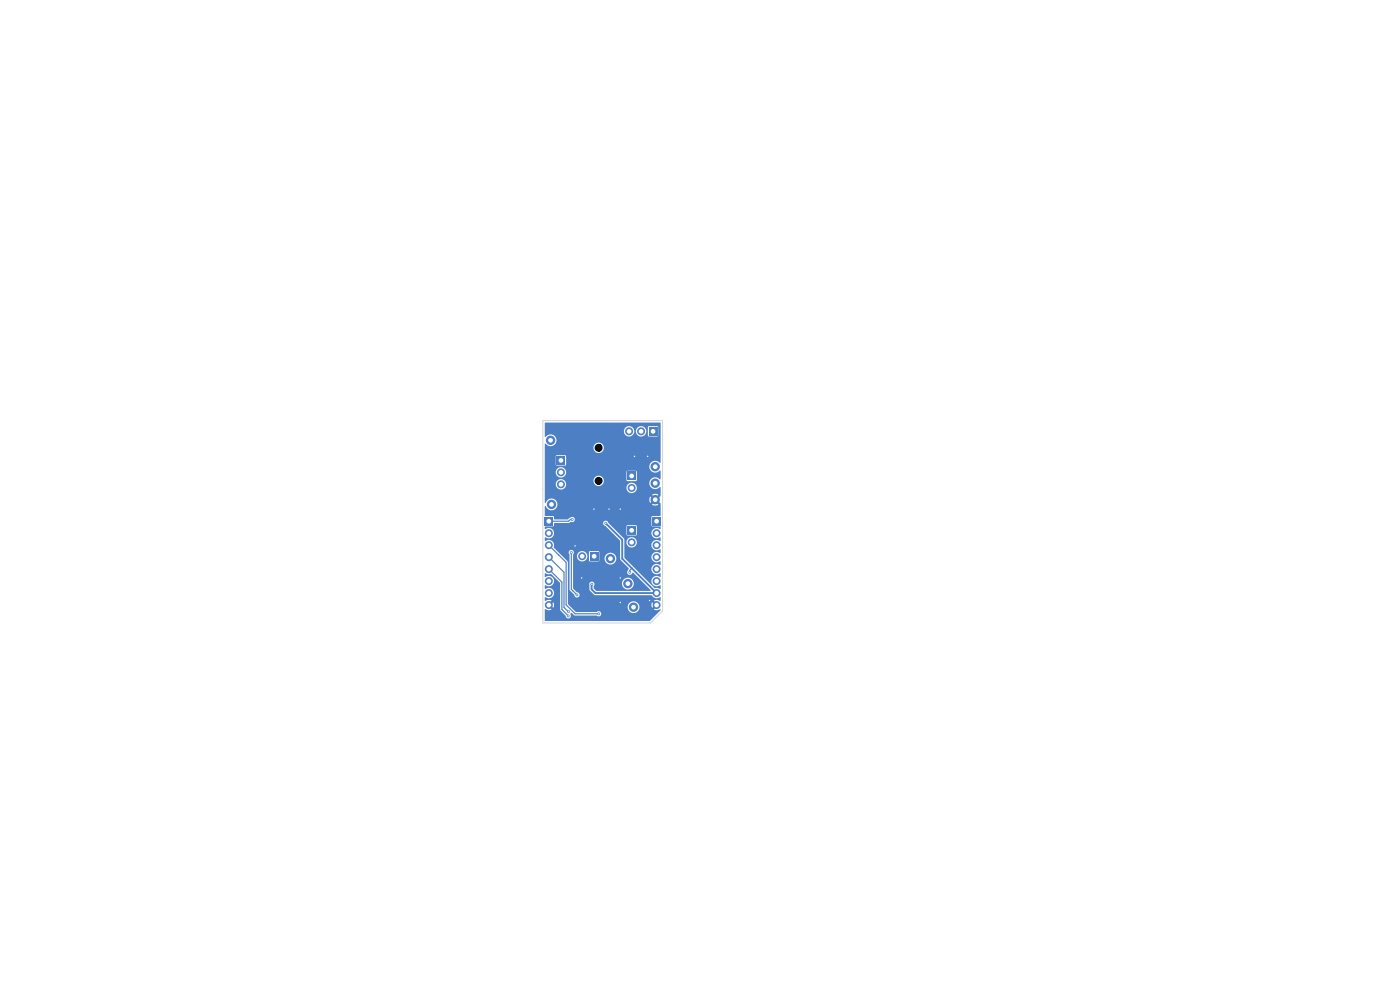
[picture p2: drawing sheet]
<svg xmlns="http://www.w3.org/2000/svg" width="297mm" height="210mm" viewBox="0 0 297 210" stroke-linecap="round" stroke-linejoin="round" font-family="sans-serif">
<g fill="#4d7fc4">
<path d="M125.2 117.2h1.7v1.7h-1.7z"/>
<path d="M115.6 109.7h1.7v1.7h-1.7z"/>
<path d="M133.2 111.7h1.6v1.7h-1.6z"/>
<path d="M137.7 90.7h1.7v1.7h-1.7z"/>
<path d="M138.4 109.7h1.7v1.7h-1.7z"/>
<path d="M118.1 96.8h1.7v1.7h-1.7z"/>
<path d="M133.2 100.1h1.6v1.7h-1.6z"/>
<circle cx="123.5" cy="118" r=".85"/>
<circle cx="134.4" cy="128.8" r="1"/>
<circle cx="139" cy="99" r="1"/>
<circle cx="116.4" cy="113.1" r=".85"/>
<circle cx="116.4" cy="115.6" r=".85"/>
<circle cx="116.4" cy="118.2" r=".85"/>
<circle cx="116.4" cy="120.7" r=".85"/>
<circle cx="116.4" cy="123.3" r=".85"/>
<circle cx="116.4" cy="125.8" r=".85"/>
<circle cx="116.4" cy="128.3" r=".85"/>
<circle cx="134" cy="115" r=".85"/>
<circle cx="136" cy="91.5" r=".85"/>
<circle cx="133.5" cy="91.5" r=".85"/>
<circle cx="139.3" cy="113.1" r=".85"/>
<circle cx="139.3" cy="115.6" r=".85"/>
<circle cx="139.3" cy="118.2" r=".85"/>
<circle cx="139.3" cy="120.7" r=".85"/>
<circle cx="139.3" cy="123.3" r=".85"/>
<circle cx="139.3" cy="125.8" r=".85"/>
<circle cx="139.3" cy="128.3" r=".85"/>
<circle cx="139" cy="106" r="1"/>
<circle cx="139" cy="102.5" r="1"/>
<circle cx="119" cy="100.2" r=".85"/>
<circle cx="119" cy="102.7" r=".85"/>
<circle cx="129.5" cy="118.5" r="1"/>
<circle cx="134" cy="103.5" r=".85"/>
<circle cx="117" cy="107" r="1"/>
<circle cx="116.8" cy="93.4" r="1"/>
<circle cx="133.2" cy="123.8" r="1"/>
<circle cx="125.6" cy="123.9" r=".3"/>
<circle cx="133.6" cy="121.4" r=".3"/>
<circle cx="128.5" cy="111" r=".3"/>
<circle cx="131.6" cy="108" r=".3"/>
<circle cx="122" cy="115.8" r=".3"/>
<circle cx="137.4" cy="96.8" r=".3"/>
<circle cx="137.8" cy="127.4" r=".3"/>
<circle cx="123.4" cy="122.6" r=".3"/>
<circle cx="134.6" cy="96.8" r=".3"/>
<circle cx="126" cy="108" r=".3"/>
<circle cx="129.2" cy="108" r=".3"/>
<circle cx="131.6" cy="127.8" r=".3"/>
<circle cx="131.6" cy="122.6" r=".3"/>
<circle cx="121.4" cy="110.2" r=".3"/>
<circle cx="127" cy="130.2" r=".3"/>
<circle cx="120.6" cy="129.8" r=".3"/>
<circle cx="120.6" cy="130.6" r=".3"/>
<circle cx="122.4" cy="126.2" r=".3"/>
<circle cx="121.2" cy="117.2" r=".3"/>
</g>
<path d="M128.5 111l3.5 3.5v4l7.3 7.3h-13l-.8-.8 .1-1.1" fill="none" stroke="#4d7fc4" stroke-width=".4"/>
<path d="M116.4 115.6l3.7 3.7v9l1.9 1.9h5M116.4 118.2l3.3 3.2v7.5l.9 .9M118.5 117.7h.1M121.2 117.2v7.8l1.2 1.2M121.4 110.2h-.4l-.4 .4h-4.2M116.4 120.7l2.8 2.8v5.8l1.4 1.3M134 120.6l-.4 .4v.4" fill="none" stroke="#4d7fc4" stroke-width=".25"/>
<path d="M115.6 89.7h24.5v8.4l-.1 .1a1.28 1.28 0 0 0-1.9-.1 1.28 1.28 0 0 0 .1 1.9 1.28 1.28 0 0 0 1.9-.2v1.9a1.3 1.3 0 0 0-1.9-.2 1.3 1.3 0 0 0 0 1.9 1.3 1.3 0 0 0 1.9-.1v1.9l-.6 .7-.4-.4 .6-.5a1.24 1.24 0 0 0-1.4 0l.6 .5-.4 .4-.6-.6a1.24 1.24 0 0 0 .1 1.4l.5-.6 .4 .4-.6 .6a1.24 1.24 0 0 0 1.4-.1l-.6-.5 .4-.4 .6 .7v2.6l-1.8 .1-.1 1.9 .2 .3h1.7v.4l-.1 .1a1.14 1.14 0 0 0-1.5 .2 1.14 1.14 0 0 0 0 1.6 1.14 1.14 0 0 0 1.6 0v.7l-.1 .1a1.14 1.14 0 0 0-1.5 .1 1.14 1.14 0 0 0 0 1.6 1.14 1.14 0 0 0 1.6 0v.7l-.1 .1a1.14 1.14 0 0 0-1.5 .2 1.14 1.14 0 0 0 0 1.5 1.14 1.14 0 0 0 1.6 .1v.6l-.1 .2a1.14 1.14 0 0 0-1.5 .1 1.14 1.14 0 0 0 0 1.6 1.14 1.14 0 0 0 1.6 0v.7l-.1 .1a1.14 1.14 0 0 0-1.5 .2 1.14 1.14 0 0 0 0 1.5 1.14 1.14 0 0 0 1.6 0v.8l-.5-.2h-.8l-6.3-6.3v-3.4h.4a1.1 1.1 0 0 0 1.5 1.1 1.1 1.1 0 0 0 .3-1.9 1.1 1.1 0 0 0-1.8 .6v.2h-.4l-.1-.8-2.6-2.6h3.1l.1 1.9 1.9 .1 .2-.2-.1-1.9-1.9-.1-.2 .2h-3.1l-.7-.7a.57 .57 0 0 0-.6-.5 .57 .57 0 0 0-.6 .6 .57 .57 0 0 0 .5 .6l3.1 3.1 .1 4 1.8 1.8v.2a.62 .62 0 0 0-.3 .9 .62 .62 0 0 0 .9 .1l.2-.2h.1l3.7 3.6v.2l-11.5 .1-.5-.6 .1-1.1h5.8v.2a1.25 1.25 0 0 0 2 1 1.25 1.25 0 0 0 0-2.2 1.25 1.25 0 0 0-2 1l-5.9-.1a.56 .56 0 0 0-.7-.1 .56 .56 0 0 0-.3 .7l.1 1 1.1 1.1h12.1a1.21 1.21 0 0 0 1.8 .4v.7h-.2a1.1 1.1 0 0 0-1.2 0l.5 .5-.4 .3-.4-.4a1.1 1.1 0 0 0 0 1.1l.4-.4 .4 .3-.5 .5a1.39 1.39 0 0 0 1.4-.1v.3l-2.3 2.2h-22.1l-.1-.1v-2.3h.3a1.1 1.1 0 0 0 1.1 0l-.4-.5 .3-.3 .5 .4a1.1 1.1 0 0 0 0-1.1l-.5 .4-.3-.3 .4-.5a1.39 1.39 0 0 0-1.4 .1v-.7l.1-.1a1.13 1.13 0 0 0 1.6-.2 1.13 1.13 0 0 0-.1-1.5 1.13 1.13 0 0 0-1.6-.1v-.7l.1-.1a1.13 1.13 0 0 0 1.6-.1 1.13 1.13 0 0 0-.1-1.6 1.13 1.13 0 0 0-1.6 0v-.8l.7 .2h.6l1.9 1.9v5.6l1.2 1.3a.59 .59 0 0 0 .8 .5 .59 .59 0 0 0 .2-.9l.3-.2 .7 .6h4.5a.57 .57 0 0 0 .9 0 .57 .57 0 0 0 0-.8 .57 .57 0 0 0-.9 0h-4.3l-1.2-1.1h12.1v.2a1.25 1.25 0 0 0 2 1 1.25 1.25 0 0 0 0-2.2 1.25 1.25 0 0 0-2 1h-12.1l-.5-.6v-8.8l-2.1-2.2h2.2l.2 .6v7.3l1 1.1a.57 .57 0 0 0 .6 .7 .57 .57 0 0 0 .6-.6 .57 .57 0 0 0-.7-.6l-.7-.8v-6.9h.8a1.1 1.1 0 0 0 1.5 1.1 1.1 1.1 0 0 0 .3-1.9h.7v1.8l.2 .2h1.9l.1-.7h1.1v.2a1.25 1.25 0 0 0 2 1 1.25 1.25 0 0 0 0-2.2 1.25 1.25 0 0 0-2 1h-1.1v-1.3l-.1-.2h-1.8l-.3 .2h-.7a1.1 1.1 0 0 0-1.8 .8h-.8v-.2a.57 .57 0 0 0-.1-1 .57 .57 0 0 0-.9 .4h-2.2l-.9-.9a1.2 1.2 0 0 0-.4-1.4 1.2 1.2 0 0 0-1.5 0v-.7l.1-.1a1.13 1.13 0 0 0 1.6-.2 1.13 1.13 0 0 0-.1-1.5 1.13 1.13 0 0 0-1.6-.1v-.5h1.8l.2-.7 3.1-.1 .4-.2a.58 .58 0 0 0 .8-.2 .58 .58 0 0 0-.3-.8 .58 .58 0 0 0-.7 .2l-.5 .3h-2.7l-.3-.7-1.8-.1v-2l.2-.1a1.26 1.26 0 0 0 1.9 .7 1.26 1.26 0 0 0 0-2 1.26 1.26 0 0 0-1.9 .7l-.2-.1v-3.9h2.3a1.1 1.1 0 0 0 .7 1.1 1.1 1.1 0 0 0 1.3-.4h13v.2a1.1 1.1 0 0 0 1.7 .8 1.1 1.1 0 0 0 0-1.8 1.1 1.1 0 0 0-1.7 .8l-13-.1a1.1 1.1 0 0 0-.2-1.4h6.2v.2a1.1 1.1 0 0 0 1.7 .9 1.1 1.1 0 0 0 0-1.9 1.1 1.1 0 0 0-1.7 .8h-6.2a1.1 1.1 0 0 0-1.8 .8h-2.3v-2.6h2.3v.2a1.1 1.1 0 0 0 1.2 1 1.1 1.1 0 0 0 1-1.2h12.8l.1 1.9 1.9 .1 .2-.3v-1.7l-.2-.2h-1.8l-.2 .2h-12.8a1.1 1.1 0 0 0-1.1-1 1.1 1.1 0 0 0-1.1 1h-2.3v-3.3h2.3l.1 1.9 1.9 .1 .2-.3v-1.8l-.2-.1h-1.8l-.2 .2h-2.3v-1.9h10.3a1.1 1.1 0 0 0 1.5 1.1 1.1 1.1 0 0 0 .3-1.8 1.1 1.1 0 0 0-1.8 .5v.2h-10.3v-.7l.1-.1a1.29 1.29 0 0 0 1.9 .2 1.29 1.29 0 0 0 0-1.9 1.29 1.29 0 0 0-1.9 .3l-.1-1.3h16.8v.2a1.1 1.1 0 0 0 1.1 1 1.1 1.1 0 0 0 1.1-1.2h.3v.2a1.1 1.1 0 0 0 1.6 .9 1.1 1.1 0 0 0 .2-1.9h.7v1.8l.2 .2h1.8l.2-.2v-1.8l-.1-.2h-1.8l-.3 .2h-.8a1.1 1.1 0 0 0-1.7 .8h-.3l-.1-.2a1.1 1.1 0 0 0-1.1-.8 1.1 1.1 0 0 0-1 1h-16.8z" fill="#4d7fc4"/>
<path d="M115.2 89.2h25.4v40.4l-2.6 2.6h-22.8z" fill="none" stroke="#d0d2cd" stroke-width=".21"/>
<g fill="#fff">
<circle cx="125.6" cy="123.9" r=".15"/>
<circle cx="133.6" cy="121.4" r=".15"/>
<circle cx="128.5" cy="111" r=".15"/>
<circle cx="131.6" cy="108" r=".15"/>
<circle cx="122" cy="115.8" r=".15"/>
<circle cx="137.4" cy="96.8" r=".15"/>
<circle cx="137.8" cy="127.4" r=".15"/>
<circle cx="123.4" cy="122.6" r=".15"/>
<circle cx="134.6" cy="96.8" r=".15"/>
<circle cx="126" cy="108" r=".15"/>
<circle cx="129.2" cy="108" r=".15"/>
<circle cx="131.6" cy="127.8" r=".15"/>
<circle cx="131.6" cy="122.6" r=".15"/>
<circle cx="121.4" cy="110.2" r=".15"/>
<circle cx="127" cy="130.2" r=".15"/>
<circle cx="120.6" cy="129.8" r=".15"/>
<circle cx="120.6" cy="130.6" r=".15"/>
<circle cx="122.4" cy="126.2" r=".15"/>
<circle cx="121.2" cy="117.2" r=".15"/>
<circle cx="126" cy="118" r=".5"/>
<circle cx="123.5" cy="118" r=".5"/>
<circle cx="134.4" cy="128.8" r=".5"/>
<circle cx="139" cy="99" r=".5"/>
<circle cx="116.4" cy="110.6" r=".5"/>
<circle cx="116.4" cy="113.1" r=".5"/>
<circle cx="116.4" cy="115.6" r=".5"/>
<circle cx="116.4" cy="118.2" r=".5"/>
<circle cx="116.4" cy="120.7" r=".5"/>
<circle cx="116.4" cy="123.3" r=".5"/>
<circle cx="116.4" cy="125.8" r=".5"/>
<circle cx="116.4" cy="128.3" r=".5"/>
<circle cx="134" cy="112.5" r=".5"/>
<circle cx="134" cy="115" r=".5"/>
<circle cx="138.5" cy="91.5" r=".5"/>
<circle cx="136" cy="91.5" r=".5"/>
<circle cx="133.5" cy="91.5" r=".5"/>
<circle cx="139.3" cy="110.6" r=".5"/>
<circle cx="139.3" cy="113.1" r=".5"/>
<circle cx="139.3" cy="115.6" r=".5"/>
<circle cx="139.3" cy="118.2" r=".5"/>
<circle cx="139.3" cy="120.7" r=".5"/>
<circle cx="139.3" cy="123.3" r=".5"/>
<circle cx="139.3" cy="125.8" r=".5"/>
<circle cx="139.3" cy="128.3" r=".5"/>
<circle cx="139" cy="106" r=".5"/>
<circle cx="139" cy="102.5" r=".5"/>
<circle cx="119" cy="97.7" r=".5"/>
<circle cx="119" cy="100.2" r=".5"/>
<circle cx="119" cy="102.7" r=".5"/>
<circle cx="129.5" cy="118.5" r=".5"/>
<circle cx="134" cy="101" r=".5"/>
<circle cx="134" cy="103.5" r=".5"/>
<circle cx="117" cy="107" r=".5"/>
</g>
<g fill="#000">
<circle cx="127" cy="95" r=".85"/>
<circle cx="127" cy="102" r=".85"/>
</g>
<g fill="#fff">
<circle cx="116.8" cy="93.4" r=".5"/>
<circle cx="133.2" cy="123.8" r=".5"/>
</g>
</svg>
